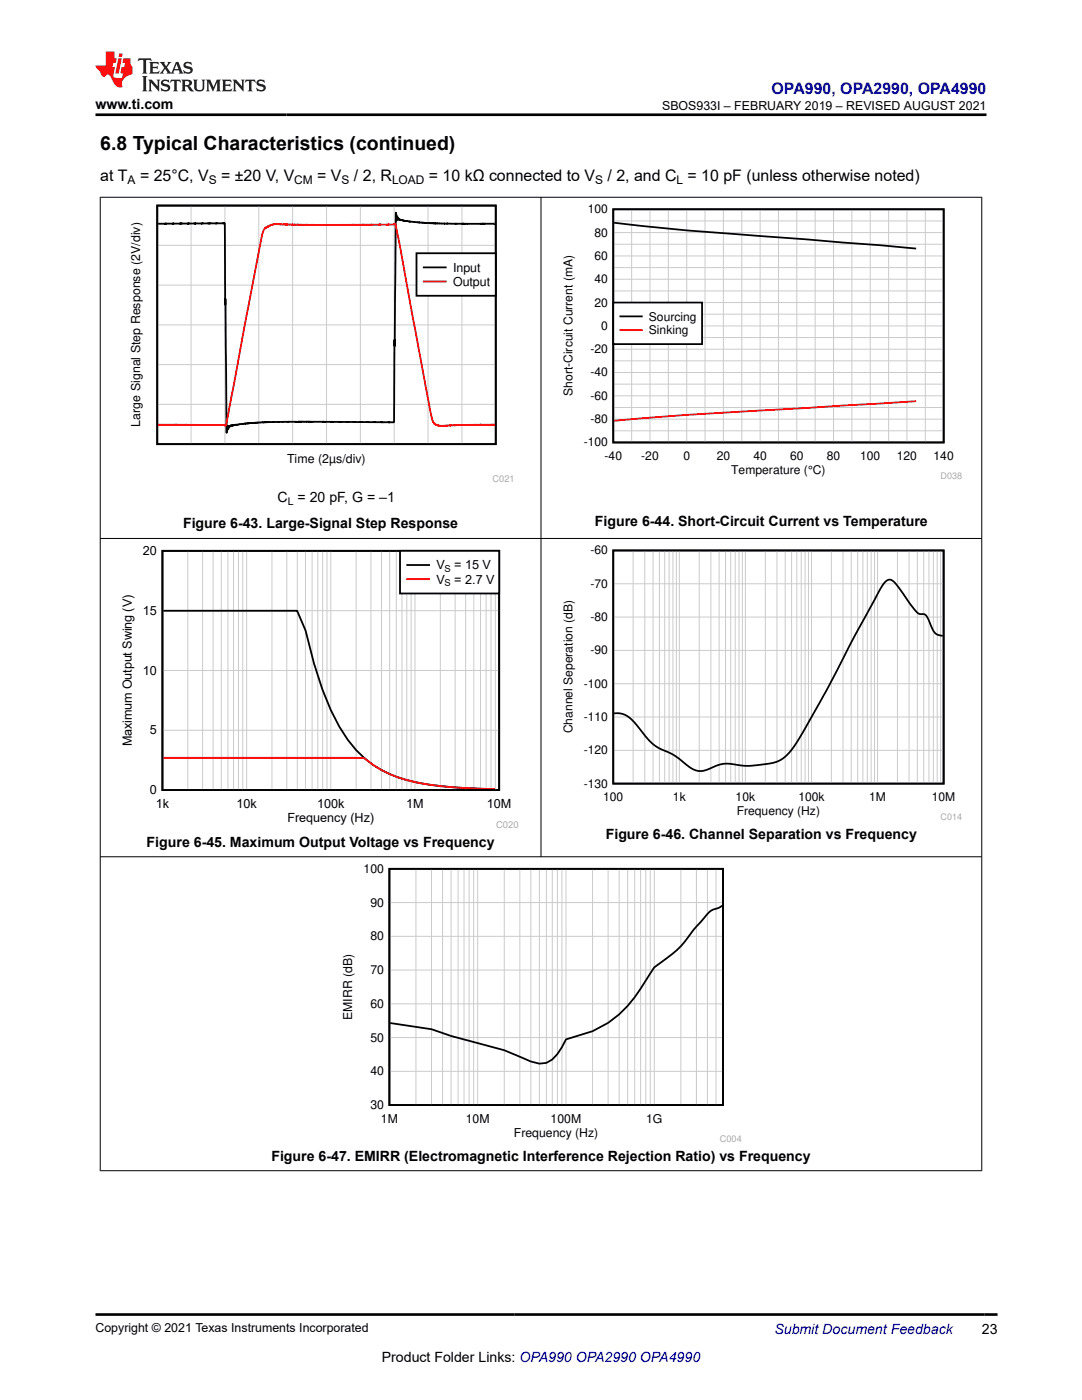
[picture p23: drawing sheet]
<svg xmlns="http://www.w3.org/2000/svg" width="216mm" height="279mm" viewBox="0 0 216 279" stroke-linecap="round" stroke-linejoin="round" font-family="sans-serif">
<defs><g id="words">
<text font-size="3.9" x="20" y="29.9">6.8 Typical Characteristics (continued)</text>
<text font-size="3.2" fill="#00f" x="154" y="18.7">OPA990, OPA2990, OPA4990</text>
<g font-size="3.2">
<text x="20" y="36.1">at T</text>
<text x="27.9" y="36.1">= 25°C, V</text>
<text x="44.1" y="36.1">= ±20 V, V</text>
<text x="63.3" y="36.1">= V</text>
<text x="70.6" y="36.1">/ 2, R</text>
<text x="85.6" y="36.1">= 10 kΩ connected to V</text>
<text x="121.2" y="36.1">/ 2, and C = 10 pF (unless otherwise noted)</text>
</g>
<g font-size="2.8">
<text x="19" y="21.8">www.ti.com</text>
<text x="55.4" y="100.2">C = 20 pF, G = –1</text>
<text x="36.5" y="105.5">Figure 6-43. Large-Signal Step Response</text>
<text x="118.7" y="105">Figure 6-44. Short-Circuit Current vs Temperature</text>
<text x="120.9" y="167.4">Figure 6-46. Channel Separation vs Frequency</text>
<text x="29.3" y="169">Figure 6-45. Maximum Output Voltage vs Frequency</text>
<text x="54.2" y="231.6">Figure 6-47. EMIRR (Electromagnetic Interference Rejection Ratio) vs Frequency</text>
<text x="195.9" y="266.1">23</text>
<text x="76.2" y="271.7">Product Folder Links: OPA990 OPA2990 OPA4990</text>
</g>
<text font-size="2.8" fill="#00f" x="154.5" y="266.2">Submit Document Feedback</text>
<g font-size="2.5">
<text x="132.1" y="21.9">SBOS933I – FEBRUARY 2019 – REVISED AUGUST 2021</text>
<text x="90.4" y="54.2">Input</text>
<text x="90.4" y="57.1">Output</text>
<text x="28" y="85.1" transform="rotate(-90 28 85.1)">Large Signal Step Response (2V/div)</text>
<text x="57.3" y="92.3">Time (2µs/div)</text>
<text x="28.5" y="110.7">20</text>
<text x="87.1" y="113.6">V</text>
<text x="90.6" y="113.6">= 15 V</text>
<text x="87.1" y="116.5">V</text>
<text x="90.6" y="116.5">= 2.7 V</text>
<text x="28.5" y="122.7">15</text>
<text x="28.5" y="134.6">10</text>
<text x="26.3" y="148.9" transform="rotate(-90 26.3 148.9)">Maximum Output Swing (V)</text>
<text x="29.9" y="146.5">5</text>
<text x="29.9" y="158.5">0</text>
<text x="31.1" y="161.3">1k</text>
<text x="47.2" y="161.3">10k</text>
<text x="63.3" y="161.3">100k</text>
<text x="81.1" y="161.3">1M</text>
<text x="97.2" y="161.3">10M</text>
<text x="57.3" y="164.1">Frequency (Hz)</text>
<text x="19" y="265.9">Copyright © 2021 Texas Instruments Incorporated</text>
</g>
<g font-size="2.4">
<text x="25.5" y="36.7">A</text>
<text x="41.7" y="36.7">S</text>
<text x="58.7" y="36.7">CM</text>
<text x="68.2" y="36.7">S</text>
<text x="78.2" y="36.7">LOAD</text>
<text x="118.8" y="36.7">S</text>
<text x="135" y="36.7">L</text>
<text x="117.3" y="42.6">100</text>
<text x="118.6" y="47.2">80</text>
<text x="118.6" y="51.9">60</text>
<text x="118.6" y="56.5">40</text>
<text x="118.6" y="61.2">20</text>
<text x="120" y="65.8">0</text>
<text x="129.5" y="64">Sourcing</text>
<text x="117.8" y="70.5">-20</text>
<text x="129.5" y="66.7">Sinking</text>
<text x="117.8" y="75.1">-40</text>
<text x="114.2" y="79" transform="rotate(-90 114.2 79)">Short-Circuit Current (mA)</text>
<text x="117.8" y="79.8">-60</text>
<text x="116.5" y="89.1">-100</text>
<text x="117.8" y="84.4">-80</text>
<text x="120.6" y="91.8">-40</text>
<text x="128" y="91.8">-20</text>
<text x="136.4" y="91.8">0</text>
<text x="143" y="91.8">20</text>
<text x="145.9" y="94.6">Temperature (°C)</text>
<text x="150.3" y="91.8">40</text>
<text x="157.7" y="91.8">60</text>
<text x="165" y="91.8">80</text>
<text x="171.6" y="91.8">100</text>
<text x="179" y="91.8">120</text>
<text x="186.3" y="91.8">140</text>
<text x="117.8" y="110.7">-60</text>
<text x="117.8" y="117.3">-70</text>
<text x="117.8" y="123.9">-80</text>
<text x="117.8" y="130.6">-90</text>
<text x="116.5" y="137.2">-100</text>
<text x="116.5" y="143.9">-110</text>
<text x="114.2" y="146.4" transform="rotate(-90 114.2 146.4)">Channel Seperation (dB)</text>
<text x="116.5" y="150.5">-120</text>
<text x="116.5" y="157.2">-130</text>
<text x="120.4" y="159.9">100</text>
<text x="134.3" y="159.9">1k</text>
<text x="146.8" y="159.9">10k</text>
<text x="159.3" y="159.9">100k</text>
<text x="173.4" y="159.9">1M</text>
<text x="185.9" y="159.9">10M</text>
<text x="147" y="162.7">Frequency (Hz)</text>
<text x="72.5" y="174.2">100</text>
<text x="73.9" y="180.9">90</text>
<text x="73.9" y="187.7">80</text>
<text x="73.9" y="194.4">70</text>
<text x="70.3" y="203.5" transform="rotate(-90 70.3 203.5)">EMIRR (dB)</text>
<text x="73.9" y="201.1">60</text>
<text x="73.9" y="207.9">50</text>
<text x="73.9" y="214.6">40</text>
<text x="73.9" y="221.3">30</text>
<text x="76" y="224.1">1M</text>
<text x="92.9" y="224.1">10M</text>
<text x="102.5" y="226.9">Frequency (Hz)</text>
<text x="109.9" y="224.1">100M</text>
<text x="128.9" y="224.1">1G</text>
</g>
<text font-size="2.1" x="57.4" y="100.8">L</text>
<g font-size="1.9">
<text x="88.7" y="114.1">S</text>
<text x="88.7" y="116.9">S</text>
</g>
<text font-size="1.9" fill="#a8a8a8" x="99" y="165.2">C020</text>
<g font-size="1.8" fill="#a8a8a8">
<text x="187.7" y="95.7">D038</text>
<text x="98.3" y="96.2">C021</text>
<text x="187.7" y="163.7">C014</text>
<text x="143.7" y="228">C004</text>
</g>
</g></defs>
<path d="M31.4 41h67.5v47.6h-67.5zM31.5 44.6h13.3l.4 41.8 .1-1.5v.9l.1-.7 .1 .6v-.7l.1 .6v-.6l.1 .3v-.2v.1l.2-.2 .1 .1v-.2l.1 .1v-.1l.1 .1v-.1l1.8-.3 3.4-.3 7.5-.1 19.7 .1 .4-41.9v1.8l.1-1.3v.7l.1-.4 .1 .7v-.6l.1 .5v-.2l.2 .2 .3 .1 2.9 .4 5.8 .3h10.1" fill="none" stroke="#000" stroke-width=".36"/>
<g fill="none" stroke="#cbcbcb" stroke-width=".2">
<path d="M31.4 56.9h67.5M31.4 49h67.5M38.1 41v47.6M44.9 41v47.6M51.6 41v47.6M58.4 41v47.6M65.2 41v47.6M71.9 41v47.6M78.7 41v47.6M85.4 41v47.6M92.2 41v47.6M31.4 72.8h67.5"/>
<path d="M31.4 64.8h67.5M31.4 80.7h67.5"/>
</g>
<path d="M31.5 84.8l13.6 .1 7.1-37.4 .3-1.2 .5-.8 1.1-.6 .8-.2 15.7 .2 8-.1 .2-.2 1.1 4.8 6 32.7 .5 2 .4 .6 1.1 .3 10.8-.2" fill="none" stroke="#f00" stroke-width=".36"/>
<path d="M83.1 50.5h15.8v8.5h-15.8z" fill-rule="evenodd" fill="#fff"/>
<path d="M83.1 50.5h15.8v8.5h-15.8zM84.6 53.4h4.3" fill="none" stroke="#000" stroke-width=".36"/>
<path d="M84.6 56.2h4.3" fill="none" stroke="#f00" stroke-width=".36"/>
<path d="M111.9 40.8h80.1v54.9h-80.1z" fill-rule="evenodd" fill="#fff"/>
<path d="M122.4 41.8h65.9v46.5h-65.9zM122.5 44.5a639.3 639.3 0 0 0 38.3 3.3l22 1.8" fill="none" stroke="#000" stroke-width=".35"/>
<g fill="none" stroke="#cbcbcb" stroke-width=".2">
<path d="M122.4 58.1h65.9M122.4 55.7h65.9M122.4 53.4h65.9M122.4 51.1h65.9M122.4 48.7h65.9M122.4 46.4h65.9M122.4 44.1h65.9M126 41.8v46.5M129.7 41.8v46.5M133.4 41.8v46.5M137 41.8v46.5M140.7 41.8v46.5"/>
<path d="M144.3 41.8v46.5M148 41.8v46.5M151.7 41.8v46.5M155.3 41.8v46.5M159 41.8v46.5M162.7 41.8v46.5M166.3 41.8v46.5M170 41.8v46.5M173.6 41.8v46.5M177.3 41.8v46.5M181 41.8v46.5M184.6 41.8v46.5"/>
<path d="M122.4 79h65.9M122.4 76.7h65.9M122.4 74.3h65.9M122.4 72h65.9M122.4 69.7h65.9M122.4 67.4h65.9M122.4 65h65.9M122.4 62.7h65.9M122.4 60.4h65.9M122.4 86h65.9M122.4 83.6h65.9M122.4 81.3h65.9"/>
</g>
<path d="M182.8 80.1l-31.1 1.8a672.6 672.6 0 0 0-29.2 2.1" fill="none" stroke="#f00" stroke-width=".35"/>
<path d="M122.4 60.4h17.7v8.3h-17.7z" fill-rule="evenodd" fill="#fff"/>
<path d="M122.4 60.4h17.7v8.3h-17.7zM123.8 63.1h4.3" fill="none" stroke="#000" stroke-width=".35"/>
<path d="M123.8 65.9h4.3" fill="none" stroke="#f00" stroke-width=".35"/>
<path d="M32.4 109.9h67.2v47.8h-67.2zM32.6 121.9h26.7l1.7 3.9a68.6 68.6 0 0 0 6.7 19.2 21.8 21.8 0 0 0 16.8 11.4 100.8 100.8 0 0 0 14.3 1.1" fill="none" stroke="#000" stroke-width=".36"/>
<g fill="none" stroke="#cbcbcb" stroke-width=".2">
<path d="M37.5 109.9v47.8M40.4 109.9v47.8M42.5 109.9v47.8M44.2 109.9v47.8M45.5 109.9v47.8M46.6 109.9v47.8M47.6 109.9v47.8M48.4 109.9v47.8M49.2 109.9v47.8M54.3 109.9v47.8M57.2 109.9v47.8M59.3 109.9v47.8"/>
<path d="M60.9 109.9v47.8M62.3 109.9v47.8M63.4 109.9v47.8M64.4 109.9v47.8M65.2 109.9v47.8M66 109.9v47.8M71.1 109.9v47.8M74 109.9v47.8M76.1 109.9v47.8M77.8 109.9v47.8M79.1 109.9v47.8M80.2 109.9v47.8"/>
<path d="M81.2 109.9v47.8M82 109.9v47.8M82.8 109.9v47.8M87.9 109.9v47.8M90.8 109.9v47.8M92.9 109.9v47.8M94.5 109.9v47.8M95.9 109.9v47.8M97 109.9v47.8M98 109.9v47.8M98.8 109.9v47.8M32.4 133.8h67.2"/>
<path d="M32.4 121.9h67.2M32.4 145.7h67.2"/>
</g>
<path d="M32.6 151.2l40.1 .1a24.8 24.8 0 0 0 13.5 5.4 121.2 121.2 0 0 0 12.6 .8" fill="none" stroke="#f00" stroke-width=".36"/>
<path d="M79.8 109.9h19.8v8.5h-19.8z" fill-rule="evenodd" fill="#fff"/>
<path d="M79.8 109.9h19.8v8.5h-19.8zM81.3 112.8h4.3" fill="none" stroke="#000" stroke-width=".36"/>
<path d="M81.3 115.6h4.3" fill="none" stroke="#f00" stroke-width=".36"/>
<path d="M111.9 108.9h80.1v54.9h-80.1z" fill-rule="evenodd" fill="#fff"/>
<path d="M122.4 109.9h65.9v46.5h-65.9zM188.1 126.9h-.1a2.24 2.24 0 0 1-2.2-2l-.6-1.3a1.37 1.37 0 0 0-1.7-1.1l-.6-.3-1-1.3-2.8-4a1.77 1.77 0 0 0-2-1.1 12.3 12.3 0 0 0-2.8 4.2l-3.8 7-5.6 10.8-4.8 8.5-1.3 2.1-1.3 1.7-1.1 1.1-1 .6-1.5 .5-4.3 .5-5.1-.4-1.3 .3-2.6 1.1-1 .1-.7-.1-1.3-.7-3.1-2.4-2.9-1.3-1-.7-1.5-1.4-2.5-3.1-1.3-1.2-1.2-.5-1.6-.1" fill="none" stroke="#000" stroke-width=".35"/>
<g fill="none" stroke="#cbcbcb" stroke-width=".2">
<path d="M122.4 116.5h65.9M126.3 109.9v46.5M128.7 109.9v46.5M130.3 109.9v46.5M131.6 109.9v46.5M132.6 109.9v46.5M133.5 109.9v46.5M134.3 109.9v46.5M135 109.9v46.5M135.6 109.9v46.5M139.5 109.9v46.5M141.8 109.9v46.5"/>
<path d="M143.5 109.9v46.5M144.8 109.9v46.5M145.8 109.9v46.5M146.7 109.9v46.5M147.5 109.9v46.5M148.1 109.9v46.5M148.7 109.9v46.5M152.7 109.9v46.5M155 109.9v46.5M156.7 109.9v46.5M157.9 109.9v46.5M159 109.9v46.5"/>
<path d="M159.9 109.9v46.5M160.6 109.9v46.5M161.3 109.9v46.5M161.9 109.9v46.5M165.9 109.9v46.5M168.2 109.9v46.5M169.9 109.9v46.5M171.1 109.9v46.5M172.2 109.9v46.5M173.1 109.9v46.5M173.8 109.9v46.5M174.5 109.9v46.5"/>
<path d="M175.1 109.9v46.5M179.1 109.9v46.5M181.4 109.9v46.5M183 109.9v46.5M184.3 109.9v46.5M185.4 109.9v46.5M186.2 109.9v46.5M187 109.9v46.5M187.7 109.9v46.5M122.4 136.5h65.9M122.4 129.8h65.9M122.4 123.2h65.9"/>
<path d="M122.4 149.7h65.9M122.4 143.1h65.9"/>
</g>
<path d="M67.9 172.4h80.1v55.6h-80.1z" fill-rule="evenodd" fill="#fff"/>
<path d="M77.7 173.4h66.6v47.1h-66.6zM144.1 180.7l-.4 .3a5.5 5.5 0 0 0-2.9 1.9l-2.4 2.6a20.5 20.5 0 0 1-6.4 6.5l-1.4 1.1-.8 1.2a29.1 29.1 0 0 1-8.5 9.8l-3.1 1.7-5.3 1.6a8.6 8.6 0 0 1-3.9 4.7l-1.4 .2-1.7-.5-5.3-2.2-10.6-2.8-3.9-1.4-8.2-1.2" fill="none" stroke="#000" stroke-width=".36"/>
<g fill="none" stroke="#cbcbcb" stroke-width=".2">
<path d="M83 173.4v47.1M86.1 173.4v47.1M88.3 173.4v47.1M90 173.4v47.1M91.4 173.4v47.1M92.6 173.4v47.1M93.6 173.4v47.1M94.5 173.4v47.1M95.3 173.4v47.1M100.6 173.4v47.1M103.7 173.4v47.1M105.9 173.4v47.1"/>
<path d="M107.6 173.4v47.1M109 173.4v47.1M110.2 173.4v47.1M111.2 173.4v47.1M112.1 173.4v47.1M112.9 173.4v47.1M118.2 173.4v47.1M121.3 173.4v47.1M123.5 173.4v47.1M125.2 173.4v47.1M126.6 173.4v47.1M127.8 173.4v47.1"/>
<path d="M128.8 173.4v47.1M129.8 173.4v47.1M130.6 173.4v47.1M135.9 173.4v47.1M139 173.4v47.1M141.2 173.4v47.1M142.9 173.4v47.1M77.7 193.6h66.6M77.7 186.9h66.6M77.7 180.1h66.6M77.7 213.8h66.6M77.7 207.1h66.6"/>
<path d="M77.7 200.3h66.6"/>
</g>
<path d="M19.9 39.4h176.1M20 39.3v194.4M107.9 39.3v131.7M195.9 39.3v194.4M19.9 107.5h176.1M19.9 171h176.1M19.9 233.6h176.1" fill="none" stroke="#000" stroke-width=".2"/>
<path d="M27.7 11.6l-.2 .6 .5-.2h.6v.1v2.2l-.2 .4h1l-.2-.4v-2.2v-.1h.5l.5 .2-.1-.6zM29.8 12.4l.2 .3v1.6l-.2 .4h1.9l.1-.6a1.08 1.08 0 0 1-1.3 .2v-.7h.6l.4 .2v-.7l-.4 .2h-.6v-.5l.2-.2a1 1 0 0 1 1 .3l-.1-.5zM31.8 12.4l1 1.1-1 1.2h.9l-.2-.2 .4-.8 .5 .8-.2 .2h1.6l-.2-.2 .1-.5h1l.1 .5-.1 .2h.9l-.2-.4-.8-1.9h-.5l-1 2.1-.8-1.1 .9-1h-.8l.2 .2-.5 .6-.3-.6 .1-.2zM35.2 12.8l.4 1h-.8zM36.8 12.5a.65 .65 0 0 0-.2 .7 .65 .65 0 0 0 .6 .5l.7 .1 .1 .3a.79 .79 0 0 1-.7 .4 .79 .79 0 0 1-.7-.5l.1 .7 .2-.1a.93 .93 0 0 0 1.1 0 .93 .93 0 0 0 .4-.9 1.46 1.46 0 0 0-1.2-.6l-.1-.3a1.09 1.09 0 0 1 1.2 .2l-.2-.6-.1 .1-.6-.2zM28.4 15.2l.2 .4v2.2l-.2 .4h1l-.2-.4v-2.2l.2-.4zM29.6 15.9l.2 .4v1.5l-.2 .4h.8l-.3-.4v-1.3l1.7 1.8v-2l.2-.4h-.8l.2 .2 .1 1.1-1.2-1.3zM32.3 16a.65 .65 0 0 0-.2 .8 .65 .65 0 0 0 .7 .4l.6 .2 .1 .2a.79 .79 0 0 1-.7 .4 .79 .79 0 0 1-.7-.5l.1 .7 .2-.1a.93 .93 0 0 0 1.1 .1 .93 .93 0 0 0 .4-1 1.46 1.46 0 0 0-1.2-.5l-.1-.4a1.09 1.09 0 0 1 1.2 .2l-.2-.6-.1 .1-.6-.1zM34.1 15.9l-.1 .6a.63 .63 0 0 1 .7-.3l.1 1.6-.3 .4h1l-.2-.4v-1.6a.66 .66 0 0 1 .8 .3l-.1-.6zM36.2 15.9l.2 .4v1.5l-.2 .4h.9l-.2-.2v-.7h.5l.1 .2a.79 .79 0 0 0 1.2 .6l-1-.9a.61 .61 0 0 0 .6-.6 .61 .61 0 0 0-.5-.7zM36.9 16.2h.2a.47 .47 0 0 1 .5 .1 .47 .47 0 0 1 .1 .5l-.2 .1-.6 .1zM38.5 15.9l.2 .2a2.27 2.27 0 0 0 .4 2 1.04 1.04 0 0 0 1.7-.7v-1.3l.2-.2h-.8l.2 .4v1.1a.6 .6 0 0 1-.6 .6 .6 .6 0 0 1-.6-.6v-1.1l.3-.4zM41.1 15.9l.2 .4v1.5l-.2 .4h.7l-.2-.4v-1.4l.9 1.9 .8-1.9v1.4l-.2 .4h1l-.3-.4v-1.5l.3-.4h-.8l-.7 1.5-.7-1.5zM44.3 15.9l.2 .4v1.5l-.2 .4h1.9l.1-.6a1.09 1.09 0 0 1-1.3 .2v-.7h.6l.4 .2v-.6l-.4 .2h-.6v-.6l.2-.1a1.01 1.01 0 0 1 1 .3l-.1-.6zM46.4 15.9l.3 .4v1.5l-.3 .4h.8l-.2-.4v-1.3l1.6 1.8v-2l.2-.4h-.7l.2 .2v1.1l-1.2-1.3zM49 15.9l-.1 .6a.63 .63 0 0 1 .8-.3v1.6l-.3 .4h1l-.2-.4v-1.6a.66 .66 0 0 1 .8 .3l-.1-.6zM51.4 16a.65 .65 0 0 0-.2 .8 .65 .65 0 0 0 .6 .4l.6 .2 .2 .2a.79 .79 0 0 1-.8 .4 .79 .79 0 0 1-.6-.5l.1 .7 .2-.1a.93 .93 0 0 0 1 .1 .93 .93 0 0 0 .5-1 1.46 1.46 0 0 0-1.3-.5l-.1-.4a1.09 1.09 0 0 1 1.3 .2l-.2-.6-.2 .1-.5-.1z" fill="#231f20"/>
<path d="M21.1 10.3v2.7h-2.1l.1 .4 .9 1a.95 .95 0 0 0 .9 .9 .59 .59 0 0 1 .6-.4 .59 .59 0 0 1 .5 .3l.4 .8a1.59 1.59 0 0 0 2.1 1.4 1.61 1.61 0 0 1 1-2.3l1-.3-.1-1.5a1.59 1.59 0 0 1-.4-1.7h-1.4l-.2 .9h.5l-.1 .9h-.5l-.2 .9v.3l.4 .1-.2 .9h-.6a.73 .73 0 0 1-1.1-.7l.3-1.5h-.5l.2-.9h.5l.2-.9h-.5v-1.3zM23.6 11.6l-.6 3.1h.7l.6-3.1zM23.8 10.7l-.1 .6h.7l.1-.6z" fill="#ed1c24"/>
<path d="M19 22.9h177.8M19 262.3h180" fill="none" stroke="#000" stroke-width=".53"/>
<use href="#words"/>
</svg>
